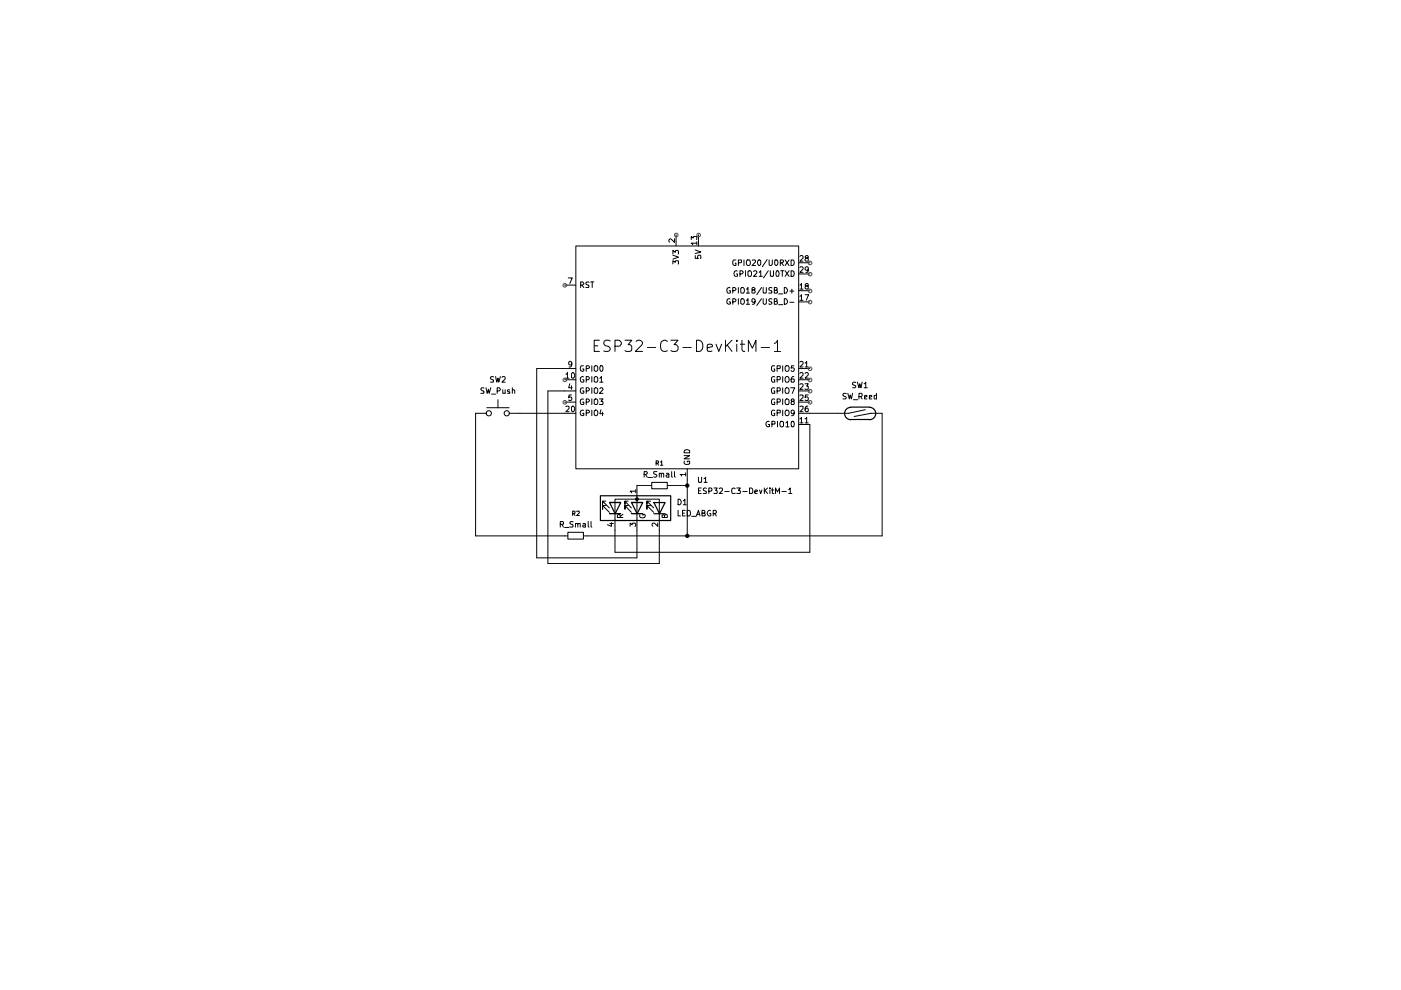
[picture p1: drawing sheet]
<svg xmlns="http://www.w3.org/2000/svg" width="297mm" height="210mm" viewBox="0 0 297 210" stroke-linecap="round" stroke-linejoin="round" font-family="sans-serif">
<g fill="none" stroke="#000" stroke-width=".21">
<path d="M120.5 58.9h.8l-.5 1.2M122.1 52.2h47.2v47.2h-47.2zM124.9 59.9l-.4-.1-.3 .2 .1 .3 .5 .2v.5h-.6M125.2 59.8h.7M125.6 59.8v1.2M142.7 56v-.7l.5 .3 .1-.3h.5v.7M142.7 54.1l1.1 .4-1.1 .4M142.7 53.8v-.7l.5 .4 .1-.4h.4l.1 .2v.5M143 50.6v.8l-.8-.8-.4 .3 .2 .4M143.3 49.8v2.4M146.6 50.8v-.7l.4 .4 .2-.4h.5v.7M147.4 54.2v.6h.6l-.1-.5 .2-.2h.3l.2 .2-.1 .5"/>
<path d="M147.4 53l1.2 .4-1.2 .4M147.7 51.6h-1.1l.3 .3M147.7 51.2v.7M148.1 49.8v2.4M156 55.1h-.5l-.1 .3v.6l.1 .2h.5v-.4h-.1M156.3 57.5l-.1-.1a.66 .66 0 0 0-.6 .5 .66 .66 0 0 0 .3 .7l.5-.1v-.4h-.3M156.5 55.7l.7-.1v-.4l-.7-.1v1.2M156.9 58.1h.4l.3-.3-.3-.4h-.4v1.2M157.7 55.1v1.2M158.1 57.4v1.2M158.4 55.1h.5a.77 .77 0 0 1-.2 1.2l-.3-.1a.87 .87 0 0 1 0-1.1zM158.6 57.6l.5-.2a.86 .86 0 0 1 .1 1.2h-.5l-.1-.2z"/>
<path d="M159.5 55.2l.6-.1 .1 .4-.8 .8h.8M159.8 57.6l.1-.2h.4l.1 .2v.3l-.6 .7h.6M160.8 55.1h.3l.2 .2v.7l-.3 .3a.71 .71 0 0 1-.2-1.2zM161 57.7l.3-.3v1.2M161 58.6h.6M162.6 55l-1 1.6M162.9 57.4l-1 1.5M163.1 55.1v1l.1 .2h.3l.2-.3v-.9M163.3 57.4l.1 1.2h.5l.1-.2v-1M164.3 55.3l.1-.2a.6 .6 0 0 1 .6 .4 .6 .6 0 0 1-.2 .7l-.3 .1-.2-.3zM164.8 57.4a.75 .75 0 0 1 .2 1.2h-.3l-.2-.4 .1-.6zM165.4 55.7l.6-.1 .1-.3-.2-.2h-.5v1.2"/>
<path d="M165.5 57.4h.7M165.7 55.7l.4 .6M165.9 57.4v1.2M166.5 55.1l.8 1.2M166.5 57.4l.8 1.2M167.3 55.1l-.8 1.2M167.3 57.4l-.8 1.2M167.7 55.1h.4a.66 .66 0 0 1 .3 .8 .66 .66 0 0 1-.7 .4zM167.7 57.4a.66 .66 0 0 1 .7 .4 .66 .66 0 0 1-.3 .8h-.4zM169.3 55.7h2.4M169.3 58.1h2.4M169.6 54.4l.2-.2h.3l.2 .2v.3l-.7 .7h.7"/>
<path d="M169.6 56.7l.2-.1h.3l.2 .1v.4l-.7 .6h.7M170.9 54.7l-.2-.3 .2-.2h.3l.2 .4-.5 .1-.2 .2 .2 .5 .5-.1v-.4l-.2-.2M171.4 57.1v.1l-.5 .1-.1-.1-.1-.4 .2-.2 .5 .1v.8l-.2 .2h-.3M104.6 79.9h-.5v.4l.5 .2v.4v.1h-.6M105.1 79.8l.2 1.2 .3-.8 .1 .8 .4-1.2M119.7 60.5h2.4M120 79.3h.1l.2-.3v1.2M121.2 77.1a.35 .35 0 0 1-.3 .3 .35 .35 0 0 1-.3-.3v-.4h.6v.9l-.2 .2h-.4M121.4 79a.71 .71 0 0 1 .3 1.2h-.4l-.1-.2v-.8zM122.1 78.1h-8.3v40.2h21.2v-15.3h3.2M123.1 60.5h.4l.3-.3-.3-.4h-.4v1.2M123.4 60.5l.4 .5"/>
<path d="M123.7 77.6h-.4a.67 .67 0 0 0-.3 .6 .67 .67 0 0 0 .5 .5l.3-.1v-.4h-.3M123.7 79.9l-.1-.1a.66 .66 0 0 0-.6 .5 .66 .66 0 0 0 .3 .7l.5-.1v-.4h-.3M124.3 78.1h.6l.1-.4-.2-.1h-.5v1.1M125.5 77.6v1.1M125.5 79.8v1.2M126 77.7l.2-.1h.4a.77 .77 0 0 1-.2 1.1l-.4-.1zM126 73.3h.7M127.1 72.1h-1.1v2.4h1.1M127.3 77.6a.59 .59 0 0 1 .6 .3 .59 .59 0 0 1-.1 .7l-.2 .1-.3-.1zM129.4 72.3l-.4-.2h-.6l-.3 .3-.1 .4a.94 .94 0 0 0 1.1 .7 .55 .55 0 0 1 .3 .6 .55 .55 0 0 1-.5 .4l-.9-.1M130.4 73.4l1.1-.1a.67 .67 0 0 0 .2-.7 .67 .67 0 0 0-.5-.5h-.8v2.4M132.5 72.1h1.4l-.7 1a.63 .63 0 0 1 .7 .4v.8a1.15 1.15 0 0 1-1.4 0"/>
<path d="M134.9 72.4l.3-.3a.87 .87 0 0 1 1 .5l-.1 .6-1.4 1.3h1.5M137.2 73.7h1.8M141.5 72.4a.94 .94 0 0 0-1.2 0 .94 .94 0 0 0-.3 1.1 .89 .89 0 0 0 .5 .9 .89 .89 0 0 0 1-.1M142.2 72.1h1.6l-.9 1a.67 .67 0 0 1 .9 .4v.6l-.2 .2a1.15 1.15 0 0 1-1.4 0M144.8 73.7h1.8M147.7 72.1a1.23 1.23 0 0 1 1.3 1 1.23 1.23 0 0 1-.7 1.4h-.6zM149.9 73.7l1.1-.2v-.4l-.7-.1-.3 .1-.1 .2 .1 1.1h1M151.8 73l.6 1.5 .6-1.5M153.8 72.1v2.4M154.2 73.2l1 1.3M154.8 61h-.1a.66 .66 0 0 0-.6 .4 .66 .66 0 0 0 .2 .7h.6v-.5h-.3M154.8 63.4l-.3-.1a.61 .61 0 0 0-.4 .7 .61 .61 0 0 0 .5 .5l.3-.1v-.4h-.3"/>
<path d="M155.2 72.1l-1.4 1.4M155.4 61.6h.4l.2-.4-.2-.2h-.4v1.1M155.4 64h.4l.2-.4-.2-.3h-.4v1.2M156.2 72.1v.3M156.2 73v1.5M156.5 61v1.1M156.5 63.3v1.2M157 73h.9M157.1 61.1l.5-.1a.86 .86 0 0 1 0 1.1h-.4l-.1-.1zM157.1 63.5l.5-.2a.65 .65 0 0 1 .2 .7 .65 .65 0 0 1-.5 .5l-.2-.2zM157.3 72.1v2.1l.2 .2 .4 .1M158.2 61.3h.2l.2-.3v1.1"/>
<path d="M158.2 63.7h.2l.2-.4v1.2M158.2 62.1h.7M158.2 64.5h.7M158.7 74.5v-2.4l.8 1.7 .8-1.7v2.4M159.6 61.5l-.2-.1v-.3l.5-.1 .2 .3-.7 .3 .1 .5h.4l.2-.1v-.3l-.2-.2M160.1 63.8l-.2 .3-.5-.1v-.5l.5-.2a.72 .72 0 0 1-.1 1.2h-.3M161.4 73.7h1.8M161.5 61l-1.1 1.5M161.5 63.3l-1.1 1.5M161.8 61l.1 1.1h.5l.1-1.1M161.8 63.3v1a.35 .35 0 0 0 .3 .2 .35 .35 0 0 0 .4-.2v-1M163.7 61h-.6v.5l.5 .1 .1 .4-.1 .1h-.6"/>
<path d="M163.7 63.4h-.6v.4l.5 .2 .1 .3-.3 .2-.4-.1M164.2 72.8l.5-.3 .1-.4v2.4M164.2 61.6l.6-.1v-.4l-.2-.1h-.4v1.1h.6v-.3l-.2-.2M164.2 63.9l.6-.1v-.3l-.2-.2h-.4v1.2l.6-.1v-.3l-.2-.2M164.2 74.5h1.3M164.3 77.6h-.6l-.1 .2v.6l.1 .3h.6v-.5h-.2M164.3 79.9l-.4-.1-.3 .4v.6l.1 .2h.6v-.5h-.2M164.8 78.1h.6v-.5h-.6v1.1M165.1 62.3h.8M165.1 64.6h.8M165.9 77.6v1.1M165.9 79.8v1.2"/>
<path d="M166.3 61a.66 .66 0 0 1 .6 .4 .66 .66 0 0 1-.2 .7h-.4zM166.3 63.3l.4 .1 .3 .6a.57 .57 0 0 1-.7 .5zM166.6 77.6h.5a.77 .77 0 0 1-.1 1.1h-.4a.87 .87 0 0 1 0-1.1zM167.5 61.7h.8M167.5 64.1h.8M167.9 61.3v.8M168.3 77.6h-.5l-.1 .5h.6v.6h-.4l-.2-.1M168.3 79.8h-.2a.93 .93 0 0 0-.3 1.2h.5l.1-.5-.1-.2h-.5l-.1 .2M169.3 78.1h2.4M169.3 61.6h2.4M169.3 64h2.4M169.6 60.5h.2l.1-.4v1.2"/>
<path d="M169.6 62.8l.3-.3v1.2M169.6 76.8l.2-.2h.3l.2 .2v.3l-.7 .7h.7M169.6 79.2l.2-.2h.3l.2 .2v.3l-.7 .7h.7M169.6 61.3h.7M169.6 63.7h.7M170.7 62.5h.7l-.5 1.2M170.7 77h.2l.1-.4v1.2M170.7 79.2l.2-.2h.3l.2 .2v.3l-.7 .7h.7M170.7 77.8h.7M170.9 60.6l-.2-.2 .2-.3h.3l.2 .4-.6 .2-.1 .2 .2 .4 .5-.1v-.5l-.2-.1M102.6 82.3l-.4-.1-.3 .3 .2 .2a.47 .47 0 0 1 .4 .7h-.6M103 82.2l.3 1.2 .2-.9 .2 .9 .4-1.2"/>
<path d="M103.2 87.6h-2.4v26h19.6M103.2 86.4h4.7M104.2 83.6h.9M105.4 82.9h.4l.3-.4-.3-.3h-.4v1.2M105.6 84.8v1.6M106.4 80l.2-.2h.3l.2 .2v.3l-.7 .7h.7M106.6 82.6v.8l.5-.1M107.1 82.6v.8M107.9 87.6h14.2M108 82.7h-.4v.3l.4 .1 .1 .1-.1 .2h-.4M108.6 82.7l.4-.1 .1 .2v.6M108.6 82.2v1.2"/>
<path d="M119.7 80.5h2.4M119.7 85.3h2.4M120 86.2h.6v.4l-.6 .7h.6M120 80.2h.6M120.8 81.4l-.2 .8h.7M121.2 83.7h-.6v.6l.1-.1h.5v.6h-.6M121.2 81.8v.7M121.2 86.2l.3-.1a.64 .64 0 0 1 .4 .6 .64 .64 0 0 1-.5 .6l-.2-.3zM122.1 82.9h-5.9v36.6h23.6v-13.7h-9.4v11.3h41.3v-27.1h-2.4M123.7 82.3l-.1-.1a.66 .66 0 0 0-.6 .5 .66 .66 0 0 0 .3 .7l.5-.1v-.4h-.3M123.7 84.7l-.1-.1a.66 .66 0 0 0-.6 .5 .66 .66 0 0 0 .3 .7l.5-.1v-.4h-.3M123.7 87h-.3a.61 .61 0 0 0-.4 .6 .61 .61 0 0 0 .5 .5h.3v-.5h-.3"/>
<path d="M124.3 80.5h.4l.3-.4-.3-.3h-.4v1.2M124.3 82.9h.4l.3-.4-.3-.3h-.4v1.2M124.3 85.3h.4l.3-.3-.3-.4h-.4v1.2M124.3 87.5h.5l.2-.1-.1-.4h-.6v1.1M125.5 82.2v1.2M125.5 84.6v1.2M125.5 87v1.1M126 80l.2-.2 .4 .1a.87 .87 0 0 1 0 1.1h-.4l-.2-.1zM126 82.4l.2-.2 .4 .1a.87 .87 0 0 1 0 1.1h-.4l-.2-.2zM126 84.8l.2-.2 .4 .1a.87 .87 0 0 1 0 1.1h-.4l-.2-.2zM126 87.1l.2-.1a.6 .6 0 0 1 .6 .5 .6 .6 0 0 1-.6 .6l-.2-.1zM127.1 84.6h.7l-.4 .5h.4v.7l-.7-.1"/>
<path d="M127.2 80.2l.3-.4v1.2M127.2 82.4l.4-.2 .2 .3-.7 .9h.7M127.2 81h.6M127.4 86.9l-.2 .8h.7M127.8 87.4v.7M139.1 98.2h.4l.1-.4-.5-.1v.9M139.3 100l-.7 .1v.3l.7 .4-.3 .4-.4-.1M139.4 98.2l.2 .4M140 98l.3-.3v.9M140 98.6h.5M142.4 100v1.1l.2 .1M143 100v1l.2 .2"/>
<path d="M145 96.6h1.2l-1.2 .7h1.2M145.1 97.8l-.1 .3 .4 .4h.6l.2-.2v-.5h-.5v.2M145.2 95.4h.8l.2 .2v.4h-1.2zM145.7 99.4v14.2M163.1 89.4a.54 .54 0 0 0-.7 .6 .54 .54 0 0 0 .8 .4v-.4h-.3M163.7 89.9h.6v-.5l-.6-.1v1.2M164.3 82.3l-.4-.1-.3 .3v.6l.1 .3h.6v-.5h-.2M164.3 84.7l-.4-.1-.3 .3v.6l.1 .3h.6v-.5h-.2M164.3 87a.45 .45 0 0 0-.7 .2v.7a.45 .45 0 0 0 .7 .2v-.5h-.2M164.8 80.5h.5l.1-.2v-.3l-.1-.2h-.5v1.2M164.8 82.9h.5l.1-.2v-.3l-.1-.2h-.5v1.2M164.8 85.3h.5l.1-.2v-.3l-.1-.2h-.5v1.2"/>
<path d="M164.8 87.5h.6v-.5h-.6v1.1M164.8 89.3v1.2M165.6 89.3l.5 .2v.8l-.5 .2a.78 .78 0 0 1 0-1.2zM165.9 82.2v1.2M165.9 84.6v1.2M165.9 87v1.1M166.5 80l.3-.2 .3 .1a.87 .87 0 0 1 0 1.1h-.5l-.1-.3zM166.5 87.1l.3-.1a.6 .6 0 0 1 .5 .5 .6 .6 0 0 1-.5 .6l-.3-.4zM166.6 82.3h.5a.87 .87 0 0 1 0 1.1h-.5a.87 .87 0 0 1 0-1.1zM166.6 84.7h.5a.87 .87 0 0 1 0 1.1h-.5a.87 .87 0 0 1 0-1.1zM166.6 89.7l.4-.4v1.2M166.6 90.5h.7"/>
<path d="M167.6 82.2h.9l-.5 1.2M167.8 89.4l.3-.1a.78 .78 0 0 1 0 1.2l-.3-.1zM168 85.1h-.2a.31 .31 0 0 1 .1-.4 .31 .31 0 0 1 .4 .1v.3h-.3l-.3 .2 .1 .5h.5l.1-.2v-.3l-.3-.2M168.4 87.5l-.4 .2-.3-.2v-.3a.35 .35 0 0 1 .4-.3 .35 .35 0 0 1 .3 .3l-.2 .9h-.4M169.3 80.5h2.4M169.3 82.9h2.4M169.3 85.3h2.4M169.6 81.5l.2-.1h.3l.2 .1v.4l-.7 .6h.7M169.6 83.8h.7v.4l-.7 .7h.7M169.6 86.2h.7v.4l-.7 .7h.7M169.6 88.8l.3-.3v1.2M169.6 89.7h.7"/>
<path d="M170.7 81.4h.7l-.4 .5 .4 .1v.5h-.7M170.7 88.8l.3-.3v1.2M170.7 89.7h.7M171.3 86.1h-.3a.73 .73 0 0 0-.1 1.2l.5-.1v-.5l-.5-.2-.2 .3M171.4 83.7h-.6l-.1 .6 .2-.1h.3l.2 .1v.5h-.7M179.4 83.5l-.5-.1-.2 .2v.3l.7 .3-.2 .4h-.5M179.7 83.4l.4 1.2 .2-.9 .2 .9 .3-1.2M180.9 84.8h1M181.1 88.3l3.6-.7h2.3v26h-63.3M181.4 81.1l-.5-.1-.1 .2v.3l.6 .4-.1 .3h-.5M181.8 81l.3 1.2 .2-.8 .2 .8 .3-1.2M182.1 84.1h.5l.2-.2v-.3l-.2-.2h-.5v1.2"/>
<path d="M182.5 84.1l.3 .5M183.2 81.4l.4-.4v1.2M183.2 82.2h.7M183.3 84.2l.5-.1v-.2h-.5v.7h.5M183.5 86.9l-3.6 .7h-10.6M184.3 84.2l.5-.1v-.2h-.5v.7h.5M185.8 83.4v1.2h-.4l-.1-.7h.5M118.8 111.2h.6l.1-.5-.7-.1v1.2M119.1 111.2l.4 .6M119.7 111.8h.9M120.4 112.9h3.3v1.4h-3.3zM121.4 108.9l.5-.1v-.3l-.5-.1v.9"/>
<path d="M121.5 110.7l-.4-.1-.3 .2 .3 .4 .4 .1v.4h-.7M121.6 108.9l.3 .4M122 111.1l.5-.1v.8M122 111v.8M122.3 108.5l.5-.1 .1 .1-.6 .8h.6M122.5 111.2l.1-.2h.4v.8M123.6 111h.4l.1 .8M124.1 111.3h-.5l-.1 .2 .2 .3 .4-.1M124.7 110.6v1.1l.2 .1M125.3 110.6v1.1l.2 .1M128.4 107.2h-.6v.7v-.7l1.4 1.4M128.4 106.3h-.6v.6v-.6l1.4 1.4"/>
<path d="M129.2 106.5h2.4zM129.2 108.9h2.4M129.3 111h.7M129.6 110.8v.8l-.8-.3M131.5 109.7v-.5l-.2-.1h-.3l-.1 .6h1.2M132.1 109.1l-.6 .4M133.2 107.2h-.7v.7v-.7l1.4 1.4M133.2 106.3h-.7v.6v-.6l1.4 1.4M133.6 111.6v-.7l.4 .4 .1-.4h.5l.2 .2v.3l-.2 .2M133.9 106.5h2.3zM133.9 108.9h2.3M134.8 104.1h-1.2l.3 .4"/>
<path d="M134.8 103.8v.7M134.8 105.6h.4v.5h-.4zM135.6 109.1v.5a.67 .67 0 0 0 .7 .2 .67 .67 0 0 0 .5-.5l-.1-.2h-.4v.2M136.6 100.6l.6-.1v-.3l-.1-.2h-.5v1.2M136.8 100.6l.4 .6M137.4 101.3h.9M137.9 107.2h-.7v.7v-.7l1.4 1.4M137.9 106.3h-.7v.6v-.6l1.4 1.4M138.2 102.3h3.3v1.3h-3.3zM139.4 110.9v.7l-.6-.7h-.4l-.1 .2v.3l.1 .2M139.8 100.5l.2-.2 .2 .1v.8M139.8 100.3v.9"/>
<path d="M140.2 100.5l.2-.2 .3 .1v.8M140.9 109.4l.2-.3 .4 .1v.5h-1.1v-.5h.5v.5M141.3 100.4l.3-.1 .2 .2v.7M141.5 103h4.2M141.8 100.7h-.4l-.2 .1 .2 .4 .4-.1M143.8 108.2v1.2h.5M143.8 105.8a.66 .66 0 0 1 .6 .5 .66 .66 0 0 1-.2 .7h-.4zM144.7 108.8h.4M144.9 106.2l.3-.4v1.2M144.9 107h.6M145.3 108.2h-.6v1.2h.6M145.4 100.6h-1.2l.3 .3"/>
<path d="M145.4 100.2v.7M145.7 108.2h.3l.4 .3v.6l-.2 .3h-.5zM146.6 109.5h1M147.7 109.4l.4-1.2 .3 1.2M147.7 109.1h.6M148.1 101.2l.1 1.1h.5l.1-1.1M148.1 104.1h.4M148.7 103.5h-.6v1.1h.6M148.8 108.8l.6-.1v-.3l-.1-.2h-.5v1.2h.6l.1-.3-.2-.3M149.3 101.5l.3-.3v1.1M149.3 102.3h.6M149.8 103.5h-.4l-.3 .2 .1 .3 .5 .1v.5h-.6"/>
<path d="M150.3 104.1h.6v-.6h-.6v1.1M150.6 108.3l-.1-.1a.66 .66 0 0 0-.5 .5 .66 .66 0 0 0 .2 .7l.5-.1v-.4h-.2M151.2 108.9l.6-.1v-.5l-.6-.1v1.2M151.4 103.5h.7l-.4 .5h.3l.1 .1-.1 .5h-.6M151.5 108.9l.4 .5M152.5 103.6l.2-.1h.3l.2 .1v.4l-.7 .6h.7M153.7 104.2h.9M155.9 103.6l-.3-.1a.67 .67 0 0 0-.5 .5 .67 .67 0 0 0 .3 .6h.5M156.2 103.5h.8l-.5 .5h.4l.1 .1-.1 .5h-.7M157.5 104.2h.9M158.9 103.5h.4l.3 .3v.6l-.2 .2h-.5zM160 104.3l.6-.2-.2-.2-.4 .2v.4l.1 .1h.4"/>
<path d="M161 103.9l.3 .7 .2-.7M162.1 103.5v1.1M162.2 104l.5 .6M162.7 103.5l-.6 .6M163.2 103.5v.1M163.2 103.9v.7M163.6 103.9h.5M163.7 103.5v1l.1 .1h.3M164.4 104.6v-1.1l.4 .8 .5-.8v1.1M165.8 104.2h.9M167.2 103.8l.4-.3v1.1M167.2 104.6h.7"/>
<circle cx="103.6" cy="87.6" r=".55"/>
<circle cx="107.4" cy="87.6" r=".55"/>
</g>
<path d="M180.4 86.4a1.31 1.31 0 0 0-1.3 1.3 1.31 1.31 0 0 0 1.3 1.3M180.4 88.9h4M180.4 86.3h4M184.4 86.4a1.31 1.31 0 0 1 1.3 1.3 1.31 1.31 0 0 1-1.3 1.3M127.3 105.1h14.9v5.3h-14.9zM129.2 106.6h2.4l-1.2 2.3zM129.2 108.9h2.4M133.9 106.6h2.4l-1.2 2.3zM133.9 108.9h2.4M138.6 106.6h2.4l-1.2 2.3zM138.6 108.9h2.4" fill="none" stroke="#000" stroke-width=".25"/>
<g fill="#000">
<path d="M134.8 105.6h.4v.5h-.4z"/>
<circle cx="145.7" cy="103" r=".47"/>
<circle cx="145.7" cy="113.6" r=".47"/>
</g>
<g fill="none" stroke="#4c4c4c" stroke-width=".21">
<circle cx="143.4" cy="49.8" r=".38"/>
<circle cx="148.1" cy="49.8" r=".38"/>
<circle cx="171.7" cy="58.1" r=".38"/>
<circle cx="171.7" cy="55.8" r=".38"/>
<circle cx="119.8" cy="60.5" r=".38"/>
<circle cx="171.7" cy="61.7" r=".38"/>
<circle cx="171.7" cy="64" r=".38"/>
<circle cx="171.7" cy="78.2" r=".38"/>
<circle cx="119.8" cy="85.3" r=".38"/>
<circle cx="119.8" cy="80.6" r=".38"/>
<circle cx="171.7" cy="85.3" r=".38"/>
<circle cx="171.7" cy="80.6" r=".38"/>
<circle cx="171.7" cy="82.9" r=".38"/>
</g>
</svg>
